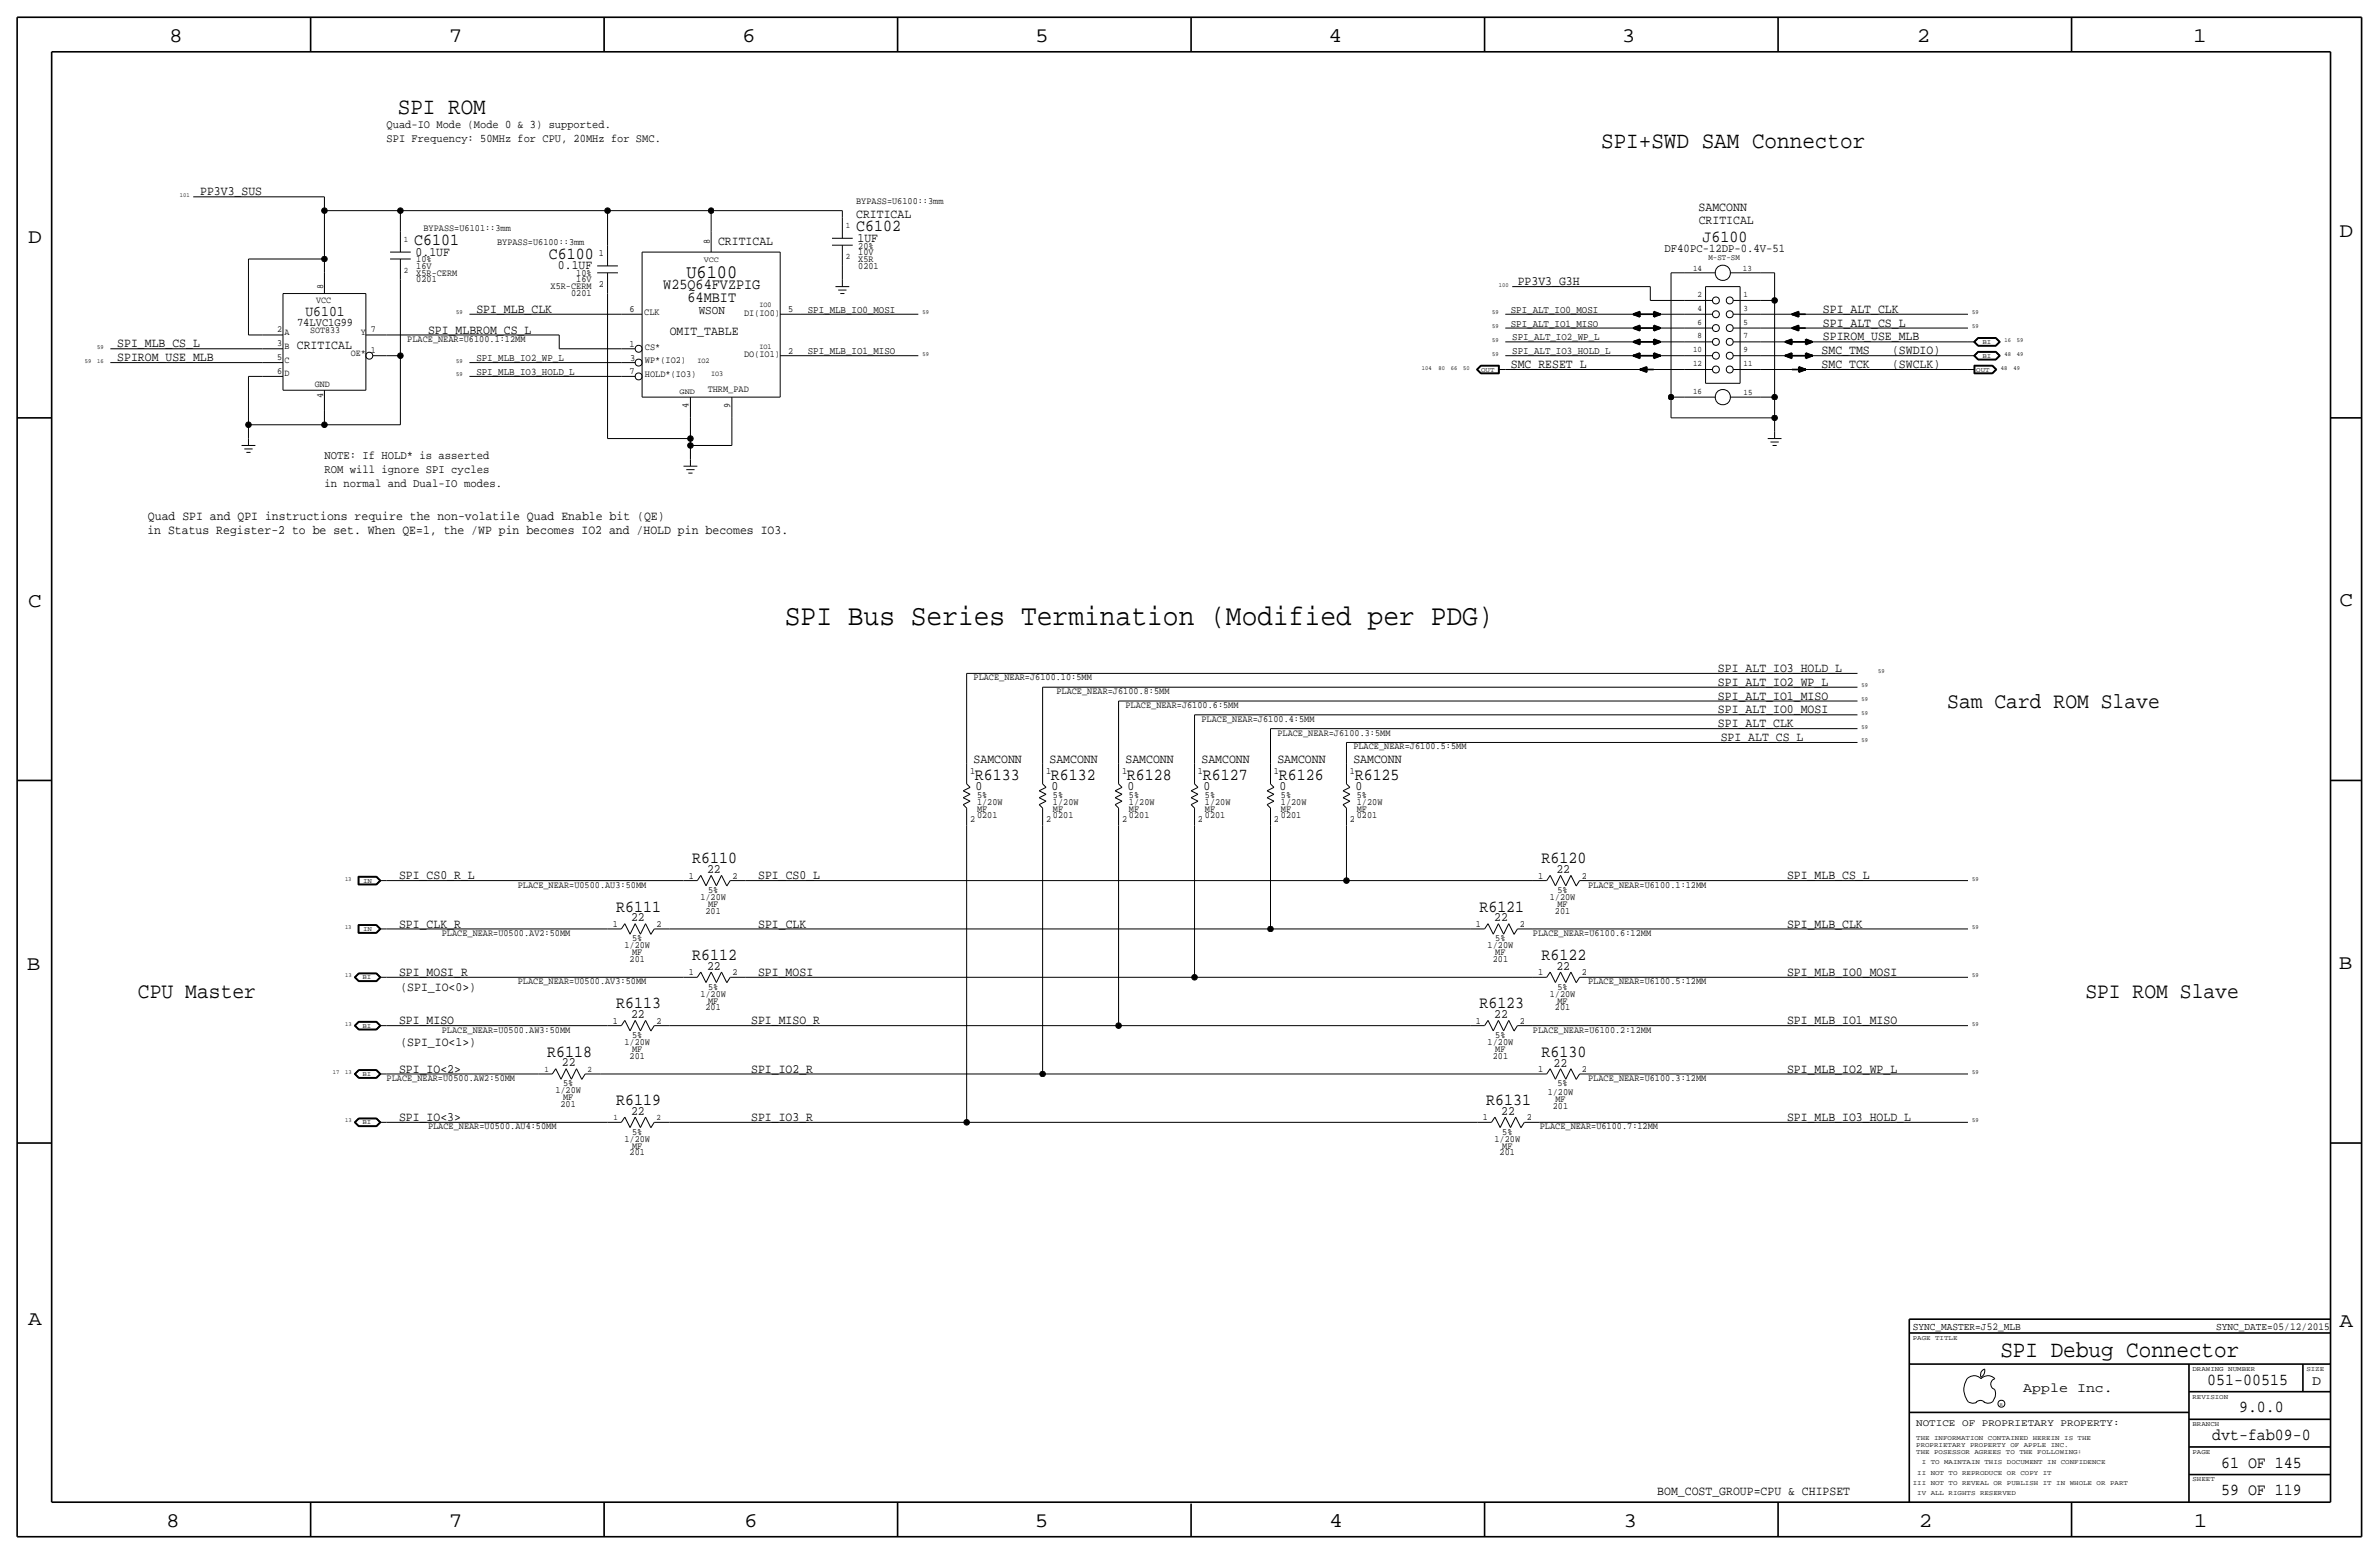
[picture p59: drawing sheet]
<svg xmlns="http://www.w3.org/2000/svg" width="875mm" height="572mm" viewBox="0 0 875 572" stroke-linecap="round" stroke-linejoin="round" font-family="sans-serif">
<defs><g id="words">
<text font-size="10.8" x="288.7" y="229.9">SPI Bus Series Termination (Modified per PDG)</text>
<g font-size="8.6">
<text x="146.3" y="41.9">SPI ROM</text>
<text x="588.9" y="54.6">SPI+SWD SAM Connector</text>
<text x="735.8" y="499.1">SPI Debug Connector</text>
</g>
<g font-size="8.1">
<text x="716.2" y="260.4">Sam Card ROM Slave</text>
<text x="50.7" y="367">CPU Master</text>
<text x="767" y="367">SPI ROM Slave</text>
</g>
<g font-size="7.6">
<text x="62.2" y="15.5">8</text>
<text x="165" y="15.5">7</text>
<text x="273" y="15.5">6</text>
<text x="380.7" y="15.5">5</text>
<text x="488.6" y="15.5">4</text>
<text x="596.6" y="15.5">3</text>
<text x="705.1" y="15.5">2</text>
<text x="806.7" y="15.5">1</text>
<text x="10.4" y="89.4">D</text>
<text x="860.5" y="87.1">D</text>
<text x="10.4" y="223.3">C</text>
<text x="860.5" y="222.8">C</text>
<text x="9.8" y="356.6">B</text>
<text x="860.2" y="356.4">B</text>
<text x="10.4" y="487.4">A</text>
<text x="860.5" y="488.2">A</text>
<text x="61.2" y="561.6">8</text>
<text x="165" y="561.6">7</text>
<text x="273.8" y="561.6">6</text>
<text x="380.7" y="561.6">5</text>
<text x="488.9" y="561.6">4</text>
<text x="597.1" y="561.6">3</text>
<text x="705.8" y="561.6">2</text>
<text x="806.9" y="561.6">1</text>
</g>
<text font-size="7" x="252.5" y="102.4">U6100</text>
<g font-size="6.2">
<text x="314.9" y="85.1">C6102</text>
<text x="626.2" y="89.2">J6100</text>
<text x="152.3" y="90.2">C6101</text>
<text x="201.9" y="95.3">C6100</text>
<text x="358.6" y="286.8">R6133</text>
<text x="386.5" y="286.8">R6132</text>
<text x="414.5" y="286.8">R6128</text>
<text x="442.4" y="286.8">R6127</text>
<text x="470.4" y="286.8">R6126</text>
<text x="498.3" y="286.8">R6125</text>
<text x="254.6" y="317.5">R6110</text>
<text x="567" y="317.5">R6120</text>
<text x="226.7" y="335.3">R6111</text>
<text x="544.2" y="335.3">R6121</text>
<text x="254.6" y="353.1">R6112</text>
<text x="567" y="353.1">R6122</text>
<text x="226.7" y="370.8">R6113</text>
<text x="544.2" y="370.8">R6123</text>
<text x="201.3" y="388.6">R6118</text>
<text x="567" y="388.6">R6130</text>
<text x="226.7" y="406.4">R6119</text>
<text x="546.7" y="406.4">R6131</text>
<text x="811.9" y="509.3">051-00515</text>
<text x="823.6" y="519.4">9.0.0</text>
<text x="813.7" y="529.6">dvt-fab09-0</text>
<text x="817" y="539.8">61 OF 145</text>
<text x="817" y="549.9">59 OF 119</text>
</g>
<g font-size="5.6">
<text x="244" y="106.4">W25Q64FVZPIG</text>
<text x="252.9" y="111">64MBIT</text>
</g>
<text font-size="5.4" x="112.3" y="116.3">U6101</text>
<g font-size="5">
<text x="850.5" y="509.3">D</text>
<text x="744.2" y="511.8">Apple Inc.</text>
</g>
<g font-size="4.7">
<text x="73.6" y="71.9">PP3V3_SUS</text>
<text x="624.8" y="77.5">SAMCONN</text>
<text x="314.9" y="80">CRITICAL</text>
<text x="624.8" y="82.6">CRITICAL</text>
<text x="315.4" y="88.9">1UF</text>
<text x="152.9" y="94">0.1UF</text>
<text x="264.1" y="90.2">CRITICAL</text>
<text x="205.2" y="99.1">0.1UF</text>
<text x="558.2" y="104.9">PP3V3_G3H</text>
<text x="175.2" y="115.1">SPI_MLB_CLK</text>
<text x="670.5" y="115.1">SPI_ALT_CLK</text>
<text x="157.4" y="122.7">SPI_MLBROM_CS_L</text>
<text x="246.3" y="123.2">OMIT_TABLE</text>
<text x="670.5" y="125.2">SPIROM_USE_MLB</text>
<text x="670.5" y="120.1">SPI_ALT_CS_L</text>
<text x="43.1" y="127.8">SPI_MLB_CS_L</text>
<text x="109.2" y="128.3">CRITICAL</text>
<text x="670" y="130.3">SMC_TMS</text>
<text x="695.9" y="130.3">(SWDIO)</text>
<text x="43.1" y="132.8">SPIROM_USE_MLB</text>
<text x="555.7" y="135.4">SMC_RESET_L</text>
<text x="670" y="135.4">SMC_TCK</text>
<text x="695.9" y="135.4">(SWCLK)</text>
<text x="54.4" y="191.2">Quad SPI and QPI instructions require the non-volatile Quad Enable bit (QE)</text>
<text x="54.2" y="196.5">in Status Register-2 to be set. When QE=1, the /WP pin becomes IO2 and /HOLD pin becomes IO3.</text>
<text x="631.9" y="247.1">SPI_ALT_IO3_HOLD_L</text>
<text x="631.9" y="257.3">SPI_ALT_IO1_MISO</text>
<text x="631.9" y="252.2">SPI_ALT_IO2_WP_L</text>
<text x="631.9" y="262.4">SPI_ALT_IO0_MOSI</text>
<text x="631.9" y="267.4">SPI_ALT_CLK</text>
<text x="632.9" y="272.5">SPI_ALT_CS_L</text>
<text x="358.1" y="280.7">SAMCONN</text>
<text x="386" y="280.7">SAMCONN</text>
<text x="414" y="280.7">SAMCONN</text>
<text x="441.9" y="280.7">SAMCONN</text>
<text x="469.8" y="280.7">SAMCONN</text>
<text x="497.8" y="280.7">SAMCONN</text>
<text x="358.9" y="290.6">0</text>
<text x="386.8" y="290.6">0</text>
<text x="414.7" y="290.6">0</text>
<text x="442.7" y="290.6">0</text>
<text x="470.6" y="290.6">0</text>
<text x="498.6" y="290.6">0</text>
<text x="146.8" y="323.3">SPI_CS0_R_L</text>
<text x="260.1" y="321.1">22</text>
<text x="278.8" y="323.3">SPI_CS0_L</text>
<text x="572.5" y="321.1">22</text>
<text x="657.3" y="323.3">SPI_MLB_CS_L</text>
<text x="146.8" y="341.1">SPI_CLK_R</text>
<text x="232.1" y="338.8">22</text>
<text x="278.8" y="341.1">SPI_CLK</text>
<text x="549.6" y="338.8">22</text>
<text x="657.3" y="341.1">SPI_MLB_CLK</text>
<text x="146.8" y="358.9">SPI_MOSI_R</text>
<text x="260.1" y="356.6">22</text>
<text x="278.8" y="358.9">SPI_MOSI</text>
<text x="572.5" y="356.6">22</text>
<text x="657.3" y="358.9">SPI_MLB_IO0_MOSI</text>
<text x="147.3" y="364.5">(SPI_IO&lt;0&gt;)</text>
<text x="146.8" y="376.7">SPI_MISO</text>
<text x="232.1" y="374.4">22</text>
<text x="276.3" y="376.7">SPI_MISO_R</text>
<text x="549.6" y="374.4">22</text>
<text x="657.3" y="376.7">SPI_MLB_IO1_MISO</text>
<text x="147.3" y="384.8">(SPI_IO&lt;1&gt;)</text>
<text x="146.8" y="394.5">SPI_IO&lt;2&gt;</text>
<text x="206.7" y="392.2">22</text>
<text x="276.3" y="394.5">SPI_IO2_R</text>
<text x="571.5" y="392.4">22</text>
<text x="657.3" y="394.4">SPI_MLB_IO2_WP_L</text>
<text x="146.8" y="412.2">SPI_IO&lt;3&gt;</text>
<text x="232.1" y="410">22</text>
<text x="276.3" y="412.2">SPI_IO3_R</text>
<text x="552.2" y="410">22</text>
<text x="657.3" y="412.2">SPI_MLB_IO3_HOLD_L</text>
<text x="609.5" y="549.9">BOM_COST_GROUP=CPU &amp; CHIPSET</text>
</g>
<text font-size="4.5" x="257" y="115.3">WSON</text>
<g font-size="4.4">
<text x="612.3" y="92.7">DF40PC-12DP-0.4V-51</text>
<text x="119.3" y="168.9">NOTE: If HOLD* is asserted</text>
<text x="119.3" y="174">ROM will ignore SPI cycles</text>
<text x="119.3" y="179.1">in normal and Dual-IO modes.</text>
</g>
<g font-size="4.3">
<text x="142.2" y="47">Quad-IO Mode (Mode 0 &amp; 3) supported.</text>
<text x="142.2" y="52.1">SPI Frequency: 50MHz for CPU, 20MHz for SMC.</text>
<text x="109.3" y="119.7">74LVC1G99</text>
</g>
<g font-size="3.9">
<text x="703.5" y="488.9">SYNC_MASTER=J52_MLB</text>
<text x="815.1" y="488.9">SYNC_DATE=05/12/2015</text>
</g>
<g font-size="3.8">
<text x="297.1" y="115.1">SPI_MLB_IO0_MOSI</text>
<text x="555.7" y="115.1">SPI_ALT_IO0_MOSI</text>
<text x="555.7" y="120.1">SPI_ALT_IO1_MISO</text>
<text x="556.2" y="125.2">SPI_ALT_IO2_WP_L</text>
<text x="297.1" y="130.3">SPI_MLB_IO1_MISO</text>
<text x="556.2" y="130.3">SPI_ALT_IO3_HOLD_L</text>
<text x="175.2" y="137.9">SPI_MLB_IO3_HOLD_L</text>
<text x="175.2" y="132.8">SPI_MLB_IO2_WP_L</text>
</g>
<text font-size="3.7" x="704.8" y="524.5">NOTICE OF PROPRIETARY PROPERTY:</text>
<g font-size="3.5">
<text x="314.9" y="74.9">BYPASS=U6100::3mm</text>
<text x="155.8" y="85.1">BYPASS=U6101::3mm</text>
<text x="261.1" y="89.9" transform="rotate(-90 261.1 89.9)">8</text>
<text x="182.8" y="90.2">BYPASS=U6100::3mm</text>
<text x="220.3" y="94">1</text>
<text x="315.7" y="93.7">10V</text>
<text x="315.7" y="91.4">20%</text>
<text x="153.1" y="101.3">X5R-CERM</text>
<text x="153.1" y="98.8">16V</text>
<text x="153.1" y="96.5">10%</text>
<text x="212" y="101.6">10%</text>
<text x="315.7" y="96.3">X5R</text>
<text x="315.7" y="98.8">0201</text>
<text x="118.8" y="106.2" transform="rotate(-90 118.8 106.2)">8</text>
<text x="153.1" y="103.9">0201</text>
<text x="202.5" y="106.4">X5R-CERM</text>
<text x="212" y="103.9">16V</text>
<text x="220.3" y="105.4">2</text>
<text x="116.3" y="111.3">VCC</text>
<text x="210.1" y="109">0201</text>
<text x="231.6" y="114.9">6</text>
<text x="237" y="115.9">CLK</text>
<text x="273.7" y="116.1">DI(IO0)</text>
<text x="289.9" y="114.9">5</text>
<text x="102" y="122.2">2</text>
<text x="104.6" y="123.2">A</text>
<text x="114" y="122.5">SOT833</text>
<text x="132.7" y="123.2">Y</text>
<text x="136.3" y="122.2">7</text>
<text x="149.8" y="125.7">PLACE_NEAR=U6100.1:12MM</text>
<text x="102" y="127.3">3</text>
<text x="104.6" y="128.3">B</text>
<text x="129" y="130.8">OE*</text>
<text x="136.3" y="129.8">1</text>
<text x="231.6" y="127.6">1</text>
<text x="237.2" y="128.6">CS*</text>
<text x="273.7" y="131.4">DO(IO1)</text>
<text x="289.9" y="130.1">2</text>
<text x="102" y="132.3">5</text>
<text x="102" y="137.4">6</text>
<text x="104.6" y="133.3">C</text>
<text x="231.6" y="137.7">7</text>
<text x="231.8" y="132.6">3</text>
<text x="237.2" y="133.7">WP*(IO2)</text>
<text x="104.6" y="138.4">D</text>
<text x="115.8" y="142.2">GND</text>
<text x="237.2" y="138.7">HOLD*(IO3)</text>
<text x="118.8" y="146.4" transform="rotate(-90 118.8 146.4)">4</text>
<text x="260.3" y="144.3">THRM_PAD</text>
<text x="253.3" y="150" transform="rotate(-90 253.3 150)">4</text>
<text x="268.5" y="150" transform="rotate(-90 268.5 150)">9</text>
<text x="358.1" y="250.2">PLACE_NEAR=J6100.10:5MM</text>
<text x="388.6" y="255.3">PLACE_NEAR=J6100.8:5MM</text>
<text x="414" y="260.4">PLACE_NEAR=J6100.6:5MM</text>
<text x="441.9" y="265.4">PLACE_NEAR=J6100.4:5MM</text>
<text x="469.9" y="270.5">PLACE_NEAR=J6100.3:5MM</text>
<text x="497.8" y="275.6">PLACE_NEAR=J6100.5:5MM</text>
<text x="356.8" y="284.5">1</text>
<text x="384.8" y="284.5">1</text>
<text x="412.7" y="284.5">1</text>
<text x="440.6" y="284.5">1</text>
<text x="468.6" y="284.5">1</text>
<text x="496.5" y="284.5">1</text>
<text x="359.4" y="293.4">5%</text>
<text x="387.3" y="293.4">5%</text>
<text x="415.2" y="293.4">5%</text>
<text x="443.2" y="293.4">5%</text>
<text x="471.1" y="293.4">5%</text>
<text x="499.1" y="293.4">5%</text>
<text x="359.4" y="298.5">MF</text>
<text x="359.4" y="295.9">1/20W</text>
<text x="387.3" y="298.5">MF</text>
<text x="387.3" y="295.9">1/20W</text>
<text x="415.2" y="295.9">1/20W</text>
<text x="415.2" y="298.5">MF</text>
<text x="443.2" y="295.9">1/20W</text>
<text x="443.2" y="298.5">MF</text>
<text x="471.1" y="298.5">MF</text>
<text x="471.1" y="295.9">1/20W</text>
<text x="499.1" y="298.5">MF</text>
<text x="499.1" y="295.9">1/20W</text>
<text x="356.8" y="302.3">2</text>
<text x="359.4" y="301">0201</text>
<text x="384.8" y="302.3">2</text>
<text x="387.3" y="301">0201</text>
<text x="412.7" y="302.3">2</text>
<text x="415.2" y="301">0201</text>
<text x="440.6" y="302.3">2</text>
<text x="443.2" y="301">0201</text>
<text x="468.6" y="302.3">2</text>
<text x="471.1" y="301">0201</text>
<text x="496.5" y="302.3">2</text>
<text x="499.1" y="301">0201</text>
<text x="253.3" y="323.1">1</text>
<text x="269.4" y="323.1">2</text>
<text x="565.7" y="323.1">1</text>
<text x="581.9" y="323.1">2</text>
<text x="190.4" y="326.4">PLACE_NEAR=U0500.AU3:50MM</text>
<text x="260.4" y="328.4">5%</text>
<text x="572.9" y="328.4">5%</text>
<text x="584.1" y="326.4">PLACE_NEAR=U6100.1:12MM</text>
<text x="257.6" y="331">1/20W</text>
<text x="260.4" y="333.5">MF</text>
<text x="570" y="331">1/20W</text>
<text x="572.9" y="333.5">MF</text>
<text x="225.4" y="340.9">1</text>
<text x="241.5" y="340.9">2</text>
<text x="259.5" y="336">201</text>
<text x="542.9" y="340.9">1</text>
<text x="559" y="340.9">2</text>
<text x="571.9" y="336">201</text>
<text x="162.5" y="344.2">PLACE_NEAR=U0500.AV2:50MM</text>
<text x="232.5" y="346.2">5%</text>
<text x="550" y="346.2">5%</text>
<text x="563.8" y="344.2">PLACE_NEAR=U6100.6:12MM</text>
<text x="229.7" y="348.7">1/20W</text>
<text x="231.6" y="353.8">201</text>
<text x="232.5" y="351.3">MF</text>
<text x="547.2" y="348.7">1/20W</text>
<text x="549.1" y="353.8">201</text>
<text x="550" y="351.3">MF</text>
<text x="253.3" y="358.6">1</text>
<text x="269.4" y="358.6">2</text>
<text x="565.7" y="358.6">1</text>
<text x="581.9" y="358.6">2</text>
<text x="190.4" y="362">PLACE_NEAR=U0500.AV3:50MM</text>
<text x="260.4" y="364">5%</text>
<text x="572.9" y="364">5%</text>
<text x="584.1" y="361.9">PLACE_NEAR=U6100.5:12MM</text>
<text x="257.6" y="366.5">1/20W</text>
<text x="259.5" y="371.6">201</text>
<text x="260.4" y="369.1">MF</text>
<text x="570" y="366.5">1/20W</text>
<text x="571.9" y="371.6">201</text>
<text x="572.9" y="369.1">MF</text>
<text x="225.4" y="376.4">1</text>
<text x="241.5" y="376.4">2</text>
<text x="542.9" y="376.4">1</text>
<text x="559" y="376.4">2</text>
<text x="162.5" y="379.7">PLACE_NEAR=U0500.AW3:50MM</text>
<text x="232.5" y="381.8">5%</text>
<text x="550" y="381.8">5%</text>
<text x="563.8" y="379.7">PLACE_NEAR=U6100.2:12MM</text>
<text x="229.7" y="384.3">1/20W</text>
<text x="231.6" y="389.4">201</text>
<text x="232.5" y="386.8">MF</text>
<text x="547.2" y="384.3">1/20W</text>
<text x="549.1" y="389.4">201</text>
<text x="550" y="386.8">MF</text>
<text x="565.7" y="394.2">1</text>
<text x="581.9" y="394.2">2</text>
<text x="142.2" y="397.5">PLACE_NEAR=U0500.AW2:50MM</text>
<text x="207.1" y="399.5">5%</text>
<text x="572.9" y="399.5">5%</text>
<text x="584.1" y="397.5">PLACE_NEAR=U6100.3:12MM</text>
<text x="204.3" y="402.1">1/20W</text>
<text x="206.2" y="407.2">201</text>
<text x="207.1" y="404.6">MF</text>
<text x="569.3" y="402.6">1/20W</text>
<text x="571.2" y="407.7">201</text>
<text x="572.1" y="405.1">MF</text>
<text x="545.4" y="412">1</text>
<text x="561.5" y="412">2</text>
<text x="157.4" y="415.3">PLACE_NEAR=U0500.AU4:50MM</text>
<text x="229.7" y="419.9">1/20W</text>
<text x="232.5" y="417.3">5%</text>
<text x="549.7" y="419.9">1/20W</text>
<text x="552.5" y="417.3">5%</text>
<text x="566.4" y="415.3">PLACE_NEAR=U6100.7:12MM</text>
<text x="231.6" y="424.9">201</text>
<text x="232.5" y="422.4">MF</text>
<text x="551.6" y="424.9">201</text>
<text x="552.5" y="422.4">MF</text>
</g>
<g font-size="3.1">
<text x="311.1" y="83.8">1</text>
<text x="148.5" y="88.9">1</text>
<text x="311.1" y="95.3">2</text>
<text x="628.4" y="95.5">M-ST-SM</text>
<text x="148.5" y="100.3">2</text>
<text x="622.8" y="99.6">14</text>
<text x="641" y="99.6">13</text>
<text x="624.4" y="109.2">2</text>
<text x="641.3" y="109.2">1</text>
<text x="624.4" y="114.3">4</text>
<text x="624.4" y="119.4">6</text>
<text x="641.3" y="114.3">3</text>
<text x="641.3" y="119.4">5</text>
<text x="624.4" y="124.5">8</text>
<text x="641.3" y="124.5">7</text>
<text x="622.8" y="129.5">10</text>
<text x="641.3" y="129.5">9</text>
<text x="622.8" y="134.6">12</text>
<text x="641.3" y="134.6">11</text>
<text x="622.8" y="145">16</text>
<text x="641.3" y="145.3">15</text>
<text x="200.2" y="394.2">1</text>
<text x="216.1" y="394.2">2</text>
<text x="225.6" y="412">1</text>
<text x="241.5" y="412">2</text>
</g>
<g font-size="2.9">
<text x="258.8" y="96.3">VCC</text>
<text x="250" y="144.8">GND</text>
</g>
<g font-size="2.8">
<text x="279.3" y="113">IO0</text>
<text x="279.3" y="128.3">IO1</text>
<text x="256.5" y="133.4">IO2</text>
<text x="261.6" y="138.4">IO3</text>
</g>
<g font-size="2.5">
<text x="729.2" y="126.5">BI</text>
<text x="729.2" y="131.6">BI</text>
<text x="544.8" y="136.7">OUT</text>
<text x="726.9" y="136.7">OUT</text>
<text x="133.6" y="324.6">IN</text>
<text x="133.6" y="342.4">IN</text>
<text x="133.3" y="360.2">BI</text>
<text x="133.3" y="378">BI</text>
<text x="133.3" y="395.7">BI</text>
<text x="133.3" y="413.5">BI</text>
<text x="703.5" y="492.8">PAGE TITLE</text>
<text x="806.4" y="504.2">DRAWING NUMBER</text>
<text x="848.3" y="504.2">SIZE</text>
<text x="806.4" y="514.4">REVISION</text>
<text x="806.4" y="524.5">BRANCH</text>
<text x="704.8" y="532.1">PROPRIETARY PROPERTY OF APPLE INC.</text>
<text x="704.8" y="529.6">THE INFORMATION CONTAINED HEREIN IS THE</text>
<text x="704.8" y="534.7">THE POSESSOR AGREES TO THE FOLLOWING:</text>
<text x="706.8" y="538.5">I TO MAINTAIN THIS DOCUMENT IN CONFIDENCE</text>
<text x="806.4" y="534.7">PAGE</text>
<text x="705.2" y="542.3">II NOT TO REPRODUCE OR COPY IT</text>
<text x="806.4" y="544.8">SHEET</text>
<text x="703.5" y="546.1">III NOT TO REVEAL OR PUBLISH IT IN WHOLE OR PART</text>
<text x="705.2" y="549.9">IV ALL RIGHTS RESERVED</text>
</g>
<g font-size="2.3">
<text x="66.2" y="72.4">101</text>
<text x="551.3" y="105.4">100</text>
<text x="167.8" y="115.6">59</text>
<text x="339.3" y="115.6">59</text>
<text x="548.8" y="115.6">59</text>
<text x="725.4" y="115.6">59</text>
<text x="548.8" y="120.7">59</text>
<text x="548.8" y="125.7">59</text>
<text x="725.4" y="120.7">59</text>
<text x="737.3" y="125.7">16</text>
<text x="741.8" y="125.7">59</text>
<text x="35.8" y="128.3">59</text>
<text x="339.3" y="130.8">59</text>
<text x="548.8" y="130.8">59</text>
<text x="737.3" y="130.8">48</text>
<text x="741.8" y="130.8">49</text>
<text x="31.2" y="133.4">59</text>
<text x="35.8" y="133.4">16</text>
<text x="167.8" y="133.4">59</text>
<text x="523" y="135.9">104</text>
<text x="529.1" y="135.9">80</text>
<text x="533.7" y="135.9">66</text>
<text x="538.2" y="135.9">50</text>
<text x="736" y="135.9">48</text>
<text x="740.6" y="135.9">49</text>
<text x="167.8" y="138.4">59</text>
<text x="690.8" y="247.7">59</text>
<text x="684.7" y="257.8">59</text>
<text x="684.7" y="252.7">59</text>
<text x="684.7" y="262.9">59</text>
<text x="684.7" y="268">59</text>
<text x="684.7" y="273.1">59</text>
<text x="126.9" y="323.9">13</text>
<text x="725.4" y="323.9">59</text>
<text x="126.9" y="341.6">13</text>
<text x="725.4" y="341.6">59</text>
<text x="127" y="359.4">13</text>
<text x="725.4" y="359.4">59</text>
<text x="127" y="377.2">13</text>
<text x="725.4" y="377.2">59</text>
<text x="122.4" y="395">17</text>
<text x="127" y="395">13</text>
<text x="725.4" y="395">59</text>
<text x="127" y="412.7">13</text>
<text x="725.4" y="412.8">59</text>
</g>
<text font-size="1.8" x="735.5" y="516.9">R</text>
</g></defs>
<g fill="none" stroke="#000" stroke-width=".37">
<path d="M71.1 72.4h48.2zM119.3 77.5h28zM119.3 72.4v5.1zM119.3 77.5v17.8zM147.3 77.5h76.2zM147.3 77.5v7.6zM223.5 77.5v12.7zM223.5 77.5h38.1zM261.6 77.5h48.2zM261.6 77.5v7.6zM309.8 77.5v2.5zM91.4 95.3h27.9z"/>
<path d="M91.4 95.2v28zM119.3 95.3v5zM143.5 92.7h7.6zM143.5 95.3h7.6zM147.3 85.1v7.6zM147.3 95.2v7.7zM219.7 97.8h7.6zM223.5 90.2v7.6zM236.2 92.7h50.8zM236.2 92.7v53.4zM261.6 85.1v7.6zM287 92.7v53.4z"/>
<path d="M306 87.6h7.6zM306 90.2h7.6zM309.8 97.8v5.1zM309.8 80v7.6zM309.8 90.2v7.6zM104.1 108h30.5zM104.1 108v35.5zM119.3 100.3v7.7zM134.6 108v35.5zM147.3 102.9v27.9zM172.7 115.6h55.8zM219.7 100.3h7.6z"/>
<path d="M223.5 107.9v53.4zM223.5 100.3v7.7zM228.5 115.6h7.7zM287 115.6h7.6zM294.6 115.6h43.2zM307.3 105.4h5.1zM308.3 106.7h3.1zM309.1 108h1.5zM309.8 102.9v2.5zM553.7 115.6h66zM556.2 105.4h50.8zM607 105.4v5.1z"/>
<path d="M607 110.5h12.7zM614.6 100.3v45.8zM614.6 100.3h5.1zM619.7 100.3h11.2zM619.7 115.6h10.2zM619.7 110.5h10.2zM627.3 105.4h12.7zM627.3 105.4v35.6zM636.5 100.3h11.1zM637.5 115.6h10.1zM637.5 110.5h10.1zM640 105.4v35.6z"/>
<path d="M647.6 115.6h76.2zM647.6 100.3h5.1zM647.6 110.5h5.1zM652.7 100.3v10.2zM652.7 110.5v35.5zM40.6 128.3h55.9zM40.6 133.4h55.9zM91.4 123.2h5.1zM91.4 138.4v17.8zM91.4 138.4h5.1zM96.5 128.3h7.6zM96.5 123.2h7.6z"/>
<path d="M96.5 133.4h7.6zM96.5 138.4h7.6zM134.6 123.2h7.6zM137.2 130.8h5zM142.2 130.8h5.1zM142.2 123.2h63.5zM147.3 130.8v25.4zM172.7 133.4h55.8zM172.7 138.4h55.8zM205.7 128.3h22.8zM205.7 123.2v5.1zM228.5 128.3h5.1z"/>
<path d="M228.5 133.4h5.1zM228.5 138.4h5.1zM287 130.8h7.6zM294.6 130.8h43.2zM543.1 135.9l1.5 1.6zM543.2 135.9l1.5-1.5zM543.2 135.9l1.5 1.5zM543.4 135.9l1.3-1.4zM543.4 135.9l1.3 1.4zM543.5 135.9l1.3 1.3zM543.5 135.9l1.3-1.3zM544.6 134.3h6.8z"/>
<path d="M544.6 134.3l-1.5 1.6zM544.6 137.5h6.8zM544.7 134.4h6.6zM544.7 137.4h6.6zM544.7 137.3h6.5zM544.7 134.5h6.5zM544.8 134.6h6.3zM544.8 137.2h6.3zM551.1 134.6v2.6zM551.1 135.9h2.6zM551.2 134.5v2.8zM551.3 134.4v3z"/>
<path d="M551.4 134.3v3.2zM553.7 125.7h66zM553.7 135.9h66zM553.7 120.7h66zM553.7 130.8h66zM619.7 135.9h10.2zM619.7 130.8h10.2zM619.7 125.7h10.2zM619.7 120.7h10.2zM637.5 130.8h10.1zM637.5 125.7h10.1zM637.5 135.9h10.1z"/>
<path d="M637.5 120.7h10.1zM647.6 135.9h76.2zM647.6 120.7h76.2zM647.6 130.8h76.2zM647.6 125.7h76.2zM723.8 135.9h2.6zM723.8 125.7h2.6zM723.8 130.8h2.6zM725.9 125.7l1.6-1.5zM725.9 130.8l1.6-1.6zM725.9 125.7l1.6 1.6zM725.9 130.8l1.6 1.6z"/>
<path d="M726.1 137.5h6.8zM726.1 134.3v3.2zM726.1 125.7l1.5-1.4zM726.1 130.8l1.5-1.5zM726.1 125.7l1.5 1.5zM726.1 130.8l1.5 1.5zM726.1 134.3h6.8zM726.2 134.4v3zM726.2 137.4h6.6zM726.2 134.4h6.6zM726.2 125.7l1.4 1.4zM726.2 130.8l1.4 1.4z"/>
<path d="M726.2 125.7l1.4-1.3zM726.3 134.5h6.5zM726.3 134.5v2.8zM726.3 137.3h6.5zM726.4 134.6h6.3zM726.4 134.6v2.6zM726.4 137.2h6.3zM726.4 125.7l1.3-1.2zM726.4 130.8l1.3-1.3zM726.4 125.7l1.3 1.3zM726.4 130.8l1.3 1.3zM727.5 124.2h6.7z"/>
<path d="M727.5 129.2h6.7zM727.5 127.3h6.7zM727.5 132.4h6.7zM727.6 127.2h6.5zM727.6 132.3h6.5zM727.6 124.3h6.5zM727.6 129.3h6.5zM727.6 127.1h6.5zM727.6 132.2h6.5zM727.6 129.4l-1.4 1.4zM727.6 124.4h6.5zM727.6 129.4h6.5z"/>
<path d="M727.7 127h6.3zM727.7 124.5h6.3zM727.7 132.1h6.3zM727.7 129.5h6.3zM732.7 137.2l1.3-1.3zM732.7 134.6l1.3 1.3zM732.8 134.5l1.4 1.4zM732.8 137.3l1.4-1.4zM732.8 137.4l1.5-1.5zM732.8 134.4l1.5 1.5zM732.9 134.3l1.6 1.6zM734 127l1.3-1.3z"/>
<path d="M734 132.1l1.3-1.3zM734 124.5l1.3 1.2zM734 129.5l1.3 1.3zM734.1 124.4l1.3 1.3zM734.1 129.4l1.3 1.4zM734.1 132.2l1.3-1.4zM734.1 127.2l1.5-1.5zM734.1 132.3l1.5-1.5zM734.1 124.3l1.5 1.4zM734.1 129.3l1.5 1.5zM734.2 127.3l1.5-1.6zM734.2 124.2l1.5 1.5z"/>
<path d="M734.2 129.2l1.5 1.6zM734.5 135.9l-1.6 1.6zM735.4 125.7l-1.3 1.4zM735.7 130.8l-1.5 1.6zM91.4 156.2h27.9zM91.4 156.2v5.1zM104.1 143.5h30.5zM119.3 156.2h28zM119.3 151.1v5.1zM119.3 143.5v7.6zM236.2 146.1h50.8zM253.9 153.7v7.6z"/>
<path d="M253.9 146.1v7.6zM269.2 153.7v10.1zM269.2 146v7.7zM614.6 153.7h38.1zM614.6 146.1v7.6zM614.6 146.1h5.1zM619.7 146.1h11.2zM627.3 141h12.7zM636.5 146.1h11.1zM647.6 146.1h5.1zM652.7 146v7.7zM652.7 153.7v5z"/>
<path d="M652.7 158.8v2.5zM88.8 163.8h5.1zM89.9 165.1h3zM90.6 166.4h1.6zM91.4 161.3v2.5zM223.5 161.3h30.4zM251.4 171.5h5.1zM252.4 172.7h3.1zM253.2 174h1.5zM253.9 161.3v2.5zM253.9 163.8v5.1zM253.9 168.9v2.6z"/>
<path d="M253.9 163.8h15.3zM650.2 161.3h5.1zM651.2 162.6h3.1zM652 163.8h1.5zM355.5 247.7h327.7zM355.5 247.6v33.1zM383.5 252.7h299.7zM383.5 252.7v28zM411.4 257.8h271.8zM411.4 257.8v22.9zM439.4 262.9v17.8zM439.4 262.9h243.8z"/>
<path d="M467.3 268h215.9zM467.3 268v12.7zM495.2 273.1h188zM495.2 273v7.7zM354.3 295.9l1.2 1.3zM354.3 293.4l2.5 1.2zM354.3 290.8l2.5 1.3zM354.3 290.8l2.5-1.2zM354.3 295.9l2.5-1.3zM354.3 293.4l2.5-1.3zM355.5 288.3l1.3 1.3zM355.5 280.7v7.6z"/>
<path d="M355.5 297.2v6.3zM382.2 290.8l2.6-1.2zM382.2 295.9l2.6-1.3zM382.2 293.4l2.6-1.3zM382.2 295.9l1.3 1.3zM382.2 293.4l2.6 1.2zM382.2 290.8l2.6 1.3zM383.5 288.3l1.3 1.3zM383.5 280.7v7.6zM383.5 297.2v6.3zM410.2 290.8l2.5-1.2zM410.2 295.9l2.5-1.3z"/>
<path d="M410.2 293.4l2.5-1.3zM410.2 295.9l1.2 1.3zM410.2 293.4l2.5 1.2zM410.2 290.8l2.5 1.3zM411.4 288.3l1.3 1.3zM411.4 280.7v7.6zM411.4 297.2v6.3zM438.1 295.9l1.3 1.3zM438.1 293.4l2.5 1.2zM438.1 290.8l2.5 1.3zM438.1 290.8l2.5-1.2zM438.1 295.9l2.5-1.3z"/>
<path d="M438.1 293.4l2.5-1.3zM439.4 288.3l1.2 1.3zM439.4 280.7v7.6zM439.4 297.2v6.3zM466 290.8l2.6-1.2zM466 295.9l2.6-1.3zM466 293.4l2.6-1.3zM466 295.9l1.3 1.3zM466 293.4l2.6 1.2zM466 290.8l2.6 1.3zM467.3 288.3l1.3 1.3zM467.3 280.7v7.6z"/>
<path d="M467.3 297.2v6.3zM494 295.9l1.2 1.3zM494 293.4l2.5 1.2zM494 290.8l2.5 1.3zM494 290.8l2.5-1.2zM494 295.9l2.5-1.3zM494 293.4l2.5-1.3zM495.2 280.7v7.6zM495.2 297.2v6.3zM495.2 288.3l1.3 1.3zM355.5 303.5v109.3zM383.5 303.5v91.5z"/>
<path d="M411.4 303.5v73.7zM439.4 303.5v55.9zM467.3 303.5v38.1zM495.2 303.5v20.4zM131.7 322.3h6.8zM131.7 322.3v3.1zM131.7 325.4h6.8zM131.8 322.4v2.9zM131.8 325.3h6.7zM131.8 322.4h6.7zM131.9 322.5v2.7zM131.9 325.2h6.5z"/>
<path d="M131.9 322.5h6.5zM132 322.6h6.4zM132 322.6v2.5zM132 325.1h6.4zM138.4 322.6l1.2 1.3zM138.4 325.1l1.2-1.3zM138.4 325.2l1.4-1.3zM138.4 322.5l1.4 1.4zM138.5 322.4l1.5 1.5zM138.5 325.4l1.6-1.6zM138.5 322.3l1.6 1.6zM139.6 323.9h2.6z"/>
<path d="M140 323.9l-1.5 1.4zM142.2 323.9h109.2zM229.8 339.7l1.9 3.9zM229.8 339.7l-1.3 1.9zM233.6 339.7l-1.9 3.9zM233.6 339.7l2 3.9zM237.4 339.7l-1.8 3.9zM237.4 339.7l2 3.9zM251.4 323.9h5.1zM257.8 321.9l1.9 3.9zM257.8 321.9l-1.3 2zM261.6 321.9l-1.9 3.9z"/>
<path d="M261.6 321.9l1.9 3.9zM265.4 321.9l-1.9 3.9zM265.4 321.9l1.9 3.9zM268.6 323.9h5.7zM268.6 323.9l-1.3 2zM274.3 323.9h220.9zM495.2 323.9h68.6zM547.3 339.7l-1.3 1.9zM547.3 339.7l1.9 3.9zM551.1 339.7l-1.9 3.9zM551.1 339.7l2 3.9zM554.9 339.7l-1.8 3.9z"/>
<path d="M554.9 339.7l2 3.9zM563.8 323.9h5.1zM570.2 321.9l1.9 3.9zM570.2 321.9l-1.3 2zM574 321.9l-1.9 3.9zM574 321.9l1.9 3.9zM577.8 321.9l-1.9 3.9zM577.8 321.9l1.9 3.9zM581 323.9h5.7zM581 323.9l-1.3 2zM586.7 323.9h137.1zM130.3 359.4l1.6-1.6z"/>
<path d="M130.3 359.4l1.6 1.6zM130.5 359.4l1.4 1.5zM130.5 359.4l1.4-1.5zM130.6 359.4l1.4 1.4zM130.8 359.4l1.2-1.3zM130.8 359.4l1.2 1.3zM131.7 340.1h6.8zM131.7 340.1v3.1zM131.7 343.2h6.8zM131.8 340.2v2.9zM131.8 343.1h6.7zM131.8 340.2h6.7z"/>
<path d="M131.9 357.8h6.6zM131.9 340.3v2.7zM131.9 343h6.5zM131.9 340.3h6.5zM131.9 357.9h6.6zM132 358h6.4zM132 358l-1.4 1.4zM132 340.4h6.4zM132 340.4v2.5zM132 342.9h6.4zM132 358.1h6.4zM138.4 340.4l1.2 1.2z"/>
<path d="M138.4 358.1l1.2 1.3zM138.4 342.9l1.2-1.3zM138.4 340.3l1.4 1.3zM138.4 358l1.4 1.4zM138.5 340.2l1.5 1.4zM138.5 357.9l1.5 1.5zM138.5 343.2l1.6-1.6zM138.5 340.1l1.6 1.5zM138.5 357.8l1.6 1.6zM139.6 341.6h2.6zM139.6 359.4h2.6zM139.8 341.6l-1.4 1.4z"/>
<path d="M140 341.6l-1.5 1.5zM140 359.4l-1.5 1.5zM142.2 341.6h81.3zM142.2 359.4h109.2zM223.5 341.6h5zM240.6 341.6h5.7zM240.6 341.6l-1.2 2.1zM246.3 341.6h221zM251.4 359.4h5.1zM257.8 357.5l1.9 3.8zM257.8 357.5l-1.3 1.9zM261.6 357.5l-1.9 3.8z"/>
<path d="M261.6 357.5l1.9 3.8zM265.4 357.5l-1.9 3.8zM265.4 357.5l1.9 3.8zM268.6 359.4h5.7zM268.6 359.4l-1.3 2zM274.3 359.4h165.1zM439.4 359.4h124.4zM467.3 341.6h73.7zM541 341.6h5zM558.1 341.6l-1.2 2.1zM558.1 341.6h5.7zM563.8 341.6h160z"/>
<path d="M563.8 359.4h5.1zM570.2 357.5l1.9 3.8zM570.2 357.5l-1.3 1.9zM574 357.5l-1.9 3.8zM574 357.5l1.9 3.8zM577.8 357.5l-1.9 3.8zM577.8 357.5l1.9 3.8zM581 359.4h5.7zM581 359.4l-1.3 2zM586.7 359.4h137.1zM130.3 377.2l1.6-1.6zM130.3 377.2l1.6 1.6z"/>
<path d="M130.5 377.2l1.4 1.5zM130.5 377.2l1.4-1.5zM130.6 377.2l1.4 1.4zM130.8 377.2l1.2-1.3zM130.8 377.2l1.2 1.3zM131.9 375.6h6.6zM131.9 378.8h6.6zM131.9 361h6.6zM131.9 378.7h6.6zM131.9 360.9h6.6zM131.9 375.7h6.6zM132 375.8h6.4z"/>
<path d="M132 375.8l-1.4 1.4zM132 378.6h6.4zM132 360.8h6.4zM132 378.5h6.4zM132 375.9h6.4zM132 360.7h6.4zM138.4 375.9l1.2 1.3zM138.4 378.5l1.2-1.3zM138.4 360.7l1.2-1.3zM138.4 360.8l1.4-1.4zM138.4 375.8l1.4 1.4zM138.5 375.7l1.5 1.5z"/>
<path d="M138.5 378.7l1.5-1.5zM138.5 378.8l1.6-1.6zM138.5 361l1.6-1.6zM138.5 375.6l1.6 1.6zM139.6 377.2h2.6zM139.8 377.2l-1.4 1.4zM142.2 377.2h81.3zM223.5 377.2h5zM229.8 375.3l1.9 3.8zM229.8 375.3l-1.3 1.9zM233.6 375.3l-1.9 3.8zM233.6 375.3l2 3.8z"/>
<path d="M237.4 375.3l-1.8 3.8zM237.4 375.3l2 3.8zM240.6 377.2h5.7zM240.6 377.2l-1.2 2zM246.3 377.2h165.1zM411.4 377.2h129.6zM541 377.2h5zM547.3 375.3l-1.3 1.9zM547.3 375.3l1.9 3.8zM551.1 375.3l-1.9 3.8zM551.1 375.3l2 3.8zM554.9 375.3l-1.8 3.8z"/>
<path d="M554.9 375.3l2 3.8zM558.1 377.2l-1.2 2zM558.1 377.2h5.7zM563.8 377.2h160zM130.3 395l1.6-1.6zM130.3 395l1.6 1.5zM130.5 395l1.4 1.4zM130.5 395l1.4-1.5zM130.6 395l1.4 1.3zM130.8 395l1.2-1.3zM130.8 395l1.2 1.2zM131.9 393.4h6.6z"/>
<path d="M131.9 396.5h6.6zM131.9 396.4h6.6zM131.9 393.5h6.6zM132 393.6h6.4zM132 393.6l-1.4 1.4zM132 396.3h6.4zM132 396.2h6.4zM132 393.7h6.4zM138.4 393.7l1.2 1.3zM138.4 396.2l1.2-1.2zM138.4 396.3l1.4-1.3zM138.4 393.6l1.4 1.4z"/>
<path d="M138.5 393.5l1.5 1.5zM138.5 396.4l1.5-1.4zM138.5 396.5l1.6-1.5zM138.5 393.4l1.6 1.6zM139.6 395h2.6zM142.2 395h55.9zM198.1 395h5zM204.4 393l1.9 3.9zM204.4 393l-1.3 2zM208.2 393l-1.9 3.9zM208.2 393l2 3.9zM212 393l-1.8 3.9z"/>
<path d="M212 393l2 3.9zM215.2 395h5.7zM215.2 395l-1.2 2zM220.9 395h162.6zM383.5 395h180.3zM563.8 395h5.1zM570.2 393l1.9 3.9zM570.2 393l-1.3 2zM574 393l-1.9 3.9zM574 393l1.9 3.9zM577.8 393l-1.9 3.9zM577.8 393l1.9 3.9z"/>
<path d="M581 395h5.7zM581 395l-1.3 2zM586.7 395h137.1zM130.3 412.8l1.6-1.6zM130.3 412.7l1.6 1.6zM130.5 412.7l1.4 1.5zM130.5 412.8l1.4-1.5zM130.6 412.8l1.4-1.4zM130.6 412.8l1.4 1.3zM130.8 412.8l1.2-1.3zM130.8 412.8l1.2 1.2zM131.9 411.2h6.6z"/>
<path d="M131.9 414.3h6.6zM131.9 414.2h6.6zM131.9 411.3h6.6zM132 411.4h6.4zM132 414.1h6.4zM132 414h6.4zM132 411.5h6.4zM138.4 411.5l1.2 1.3zM138.4 414l1.2-1.2zM138.4 414.1l1.4-1.3zM138.4 411.4l1.4 1.4zM138.5 411.3l1.5 1.5z"/>
<path d="M138.5 414.3l1.6-1.6zM138.5 411.2l1.6 1.6zM139.6 412.8h2.6zM140 412.7l-1.5 1.5zM142.2 412.8h81.3zM223.5 412.8h5zM229.8 410.8l1.9 3.9zM229.8 410.8l-1.3 2zM233.6 410.8l-1.9 3.9zM233.6 410.8l2 3.9zM237.4 410.8l-1.8 3.9zM237.4 410.8l2 3.9z"/>
<path d="M240.6 412.8h5.7zM240.6 412.8l-1.2 2zM246.3 412.8h109.2zM355.5 412.8h188zM543.5 412.8h5.1zM549.9 410.8l1.9 3.9zM549.9 410.8l-1.3 2zM553.7 410.8l-1.9 3.9zM553.7 410.8l1.9 3.9zM557.5 410.8l-1.9 3.9zM557.5 410.8l1.9 3.9zM560.7 412.8h5.7z"/>
<path d="M560.7 412.8l-1.3 2zM566.4 412.8h157.4zM724.1 515.6l.5 .2a2.67 2.67 0 0 0 2.5-.2M726.8 515.7a2.09 2.09 0 0 1 3.1 0M728.6 506.5a2.69 2.69 0 0 0 1.3-3 2.26 2.26 0 0 0-1.3 3M729.7 515.6l.4 .2a2.67 2.67 0 0 0 2.6-.2M733.7 511.1a4.5 4.5 0 0 1-1 4.6M733.8 511a2.08 2.08 0 0 1-1.6-2 2.08 2.08 0 0 1 1.6-2 3.4 3.4 0 0 0-5.1 0 3.6 3.6 0 0 0-3.9-.8 3.6 3.6 0 0 0-2.3 3.3 7.1 7.1 0 0 0 1.6 6.2"/>
<circle cx="631.1" cy="110.5" r="1.28"/>
<circle cx="631.1" cy="115.6" r="1.28"/>
<circle cx="633.7" cy="100.4" r="2.82"/>
<circle cx="636.2" cy="110.5" r="1.28"/>
<circle cx="636.2" cy="115.6" r="1.28"/>
<circle cx="135.8" cy="130.8" r="1.28"/>
<circle cx="234.9" cy="138.4" r="1.28"/>
<circle cx="234.9" cy="128.3" r="1.28"/>
<circle cx="234.9" cy="133.4" r="1.28"/>
<circle cx="631.1" cy="120.7" r="1.28"/>
<circle cx="631.1" cy="135.9" r="1.28"/>
<circle cx="631.1" cy="130.8" r="1.28"/>
<circle cx="631.1" cy="125.7" r="1.28"/>
<circle cx="636.2" cy="120.7" r="1.28"/>
<circle cx="636.2" cy="130.8" r="1.28"/>
<circle cx="636.2" cy="125.7" r="1.28"/>
<circle cx="636.2" cy="135.9" r="1.28"/>
<circle cx="633.7" cy="146.1" r="2.82"/>
<circle cx="736.1" cy="516.2" r="1.28"/>
</g>
<g fill="none" stroke="#000" stroke-width=".6" stroke-linecap="butt">
<path d="M6.3 6.4v558.7zM6.3 6.4h862.3zM19 19.1h838.2zM19 19.1v533.4zM114.2 6.4v12.7zM222.2 6.4v12.7zM330.1 6.4v12.7zM438.1 6.4v12.7zM546 6.4v12.7zM654 6.4v12.7zM761.9 6.4v12.7zM857.2 19.1v533.4z"/>
<path d="M868.6 6.4v558.7zM600.7 115.6l2.5-.5zM600.7 115.6l2.5-.8zM600.7 115.6l2.5 .7zM600.7 115.6l2.5 .5zM600.7 115.6l2.5-1zM600.7 115.6l2.5 1zM600.7 115.6l2.5 .2zM600.7 115.6l2.5-.3zM600.7 115.6h10.1zM603.2 114.6v2zM603.2 119.6v2.1z"/>
<path d="M608.3 114.6v2zM608.3 119.6v2.1zM608.3 114.8l2.5 .8zM608.3 116.6l2.5-1zM608.3 114.6l2.5 1zM608.3 115.1l2.5 .5zM608.3 116.3l2.5-.7zM608.3 116.1l2.5-.5zM608.3 115.8l2.5-.2zM608.3 115.3l2.5 .3zM608.3 119.9l2.5 .8zM608.3 119.6l2.5 1.1z"/>
<path d="M659.1 115.6l2.5 .5zM659.1 115.6l2.5 .7zM659.1 115.6l2.5-.5zM659.1 115.6l2.5-.3zM659.1 115.6l2.5 .2zM659.1 115.6l2.5-1zM659.1 115.6l2.5 1zM659.1 115.6l2.5-.8zM659.1 115.6h5.1zM661.6 119.6v2.1zM661.6 114.6v2zM600.7 130.8l2.5-.8z"/>
<path d="M600.7 130.8l2.5 1zM600.7 130.8l2.5-1zM600.7 130.8l2.5-.5zM600.7 130.8l2.5 .8zM600.7 130.8l2.5 .5zM600.7 130.8l2.5 .3zM600.7 130.8l2.5-.2zM600.7 125.7l2.5-.7zM600.7 125.7l2.5 1zM600.7 125.7l2.5-1zM600.7 125.7l2.5-.5zM600.7 125.7l2.5 .8z"/>
<path d="M600.7 125.7l2.5 .5zM600.7 125.7l2.5 .3zM600.7 125.7l2.5-.2zM600.7 120.7l2.5-.8zM600.7 120.7l2.5 1zM600.7 120.7l2.5-1.1zM600.7 120.7l2.5-.6zM600.7 120.7l2.5 .7zM600.7 120.7l2.5 .5zM600.7 120.7l2.5 .2zM600.7 120.7l2.5-.3zM600.7 130.8h10.1z"/>
<path d="M600.7 125.7h10.1zM600.7 120.7h10.1zM603.2 135.9l2.5 .5zM603.2 135.9l2.5 .8zM603.2 135.9l2.5-.5zM603.2 135.9l2.5-.3zM603.2 135.9l2.5 .2zM603.2 135.9l2.5-1zM603.2 135.9l2.5 1zM603.2 135.9l2.5-.8zM603.2 135.9h5.1zM603.2 129.8v2z"/>
<path d="M603.2 124.7v2zM605.7 134.9v2zM608.3 129.8v2zM608.3 124.7v2zM608.3 130.3l2.5 .5zM608.3 130l2.5 .8zM608.3 131.6l2.5-.8zM608.3 131.3l2.5-.5zM608.3 129.8l2.5 1zM608.3 131.8l2.5-1zM608.3 131.1l2.5-.3zM608.3 130.6l2.5 .2z"/>
<path d="M608.3 125.2l2.5 .5zM608.3 125l2.5 .7zM608.3 126.5l2.5-.8zM608.3 126.2l2.5-.5zM608.3 124.7l2.5 1zM608.3 126.7l2.5-1zM608.3 126l2.5-.3zM608.3 125.5l2.5 .2zM608.3 120.1l2.5 .6zM608.3 121.4l2.5-.7zM608.3 121.2l2.5-.5zM608.3 121.7l2.5-1z"/>
<path d="M608.3 120.9l2.5-.2zM608.3 120.4l2.5 .3zM656.5 125.7l2.6-.5zM656.5 125.7l2.6-.7zM656.5 125.7l2.6 .8zM656.5 125.7l2.6 .5zM656.5 125.7l2.6-1zM656.5 125.7l2.6 1zM656.5 125.7l2.6 .3zM656.5 125.7l2.6-.2zM656.5 125.7h10.2zM656.5 130.8l2.6-.5z"/>
<path d="M656.5 130.8l2.6-.8zM656.5 130.8l2.6 .8zM656.5 130.8l2.6 .5zM656.5 130.8l2.6-1zM656.5 130.8l2.6 1zM656.5 130.8l2.6 .3zM656.5 130.8l2.6-.2zM656.5 130.8h10.2zM659.1 124.7v2zM659.1 120.7l2.5 .5zM659.1 120.7l2.5 .7zM659.1 120.7l2.5-.6z"/>
<path d="M659.1 120.7l2.5-.3zM659.1 120.7l2.5 .2zM659.1 120.7l2.5-1.1zM659.1 120.7l2.5 1zM659.1 120.7l2.5-.8zM659.1 120.7h5.1zM659.1 129.8v2zM659.1 135.9h5.1zM661.6 136.4l2.6-.5zM661.6 136.7l2.6-.8zM661.6 135.4l2.6 .5zM661.6 135.6l2.6 .3z"/>
<path d="M661.6 136.1l2.6-.2zM661.6 134.9l2.6 1zM661.6 136.9l2.6-1zM661.6 135.1l2.6 .8zM661.6 134.9v2zM664.2 125l2.5 .7zM664.2 126.7l2.5-1zM664.2 124.7l2.5 1zM664.2 125.2l2.5 .5zM664.2 126.5l2.5-.8zM664.2 126.2l2.5-.5zM664.2 126l2.5-.3z"/>
<path d="M664.2 125.5l2.5 .2zM664.2 130l2.5 .8zM664.2 131.8l2.5-1zM664.2 129.8l2.5 1zM664.2 130.3l2.5 .5zM664.2 131.6l2.5-.8zM664.2 131.3l2.5-.5zM664.2 131.1l2.5-.3zM664.2 130.6l2.5 .2zM664.2 124.7v2zM664.2 129.8v2zM6.3 153.7h12.7z"/>
<path d="M857.2 153.7h11.4zM6.3 287h12.7zM857.2 287h11.4zM6.3 420.4h12.7zM857.2 420.4h11.4zM702.3 485.1h154.9zM702.3 490.2h154.9zM702.3 485.1v5.1zM702.3 490.2v62.3zM702.3 501.6h154.9zM702.3 519.4h102.8zM805.1 501.6v50.8z"/>
<path d="M805.1 511.8h52.1zM847 501.6v10.2zM805.1 522h52.1zM805.1 532.1h52.1zM19 552.5h838.2zM114.2 552.4v12.7zM222.2 552.5v12.7zM330.1 552.5v12.7zM438.1 553v12.1zM546 552.5v12.7zM654 552.5v12.7zM761.9 552.5v12.7z"/>
<path d="M805.1 542.3h52.1zM6.3 565.1h862.3z"/>
</g>
<g fill="#000" stroke="#000" stroke-width=".37">
<circle cx="119.3" cy="77.5" r="1.02"/>
<circle cx="147.3" cy="77.5" r="1.02"/>
<circle cx="223.5" cy="77.5" r="1.02"/>
<circle cx="261.6" cy="77.5" r="1.02"/>
<circle cx="119.3" cy="95.2" r="1.02"/>
<circle cx="652.7" cy="110.5" r="1.02"/>
<circle cx="147.3" cy="130.8" r="1.02"/>
<circle cx="91.4" cy="156.2" r="1.02"/>
<circle cx="119.3" cy="156.2" r="1.02"/>
<circle cx="614.6" cy="146" r="1.02"/>
<circle cx="652.7" cy="146" r="1.02"/>
<circle cx="652.7" cy="153.7" r="1.02"/>
<circle cx="253.9" cy="163.8" r="1.02"/>
<circle cx="253.9" cy="161.3" r="1.02"/>
<circle cx="495.2" cy="323.8" r="1.02"/>
<circle cx="439.4" cy="359.4" r="1.02"/>
<circle cx="467.3" cy="341.6" r="1.02"/>
<circle cx="411.4" cy="377.2" r="1.02"/>
<circle cx="383.5" cy="395" r="1.02"/>
<circle cx="355.5" cy="412.7" r="1.02"/>
</g>
<use href="#words"/>
</svg>
